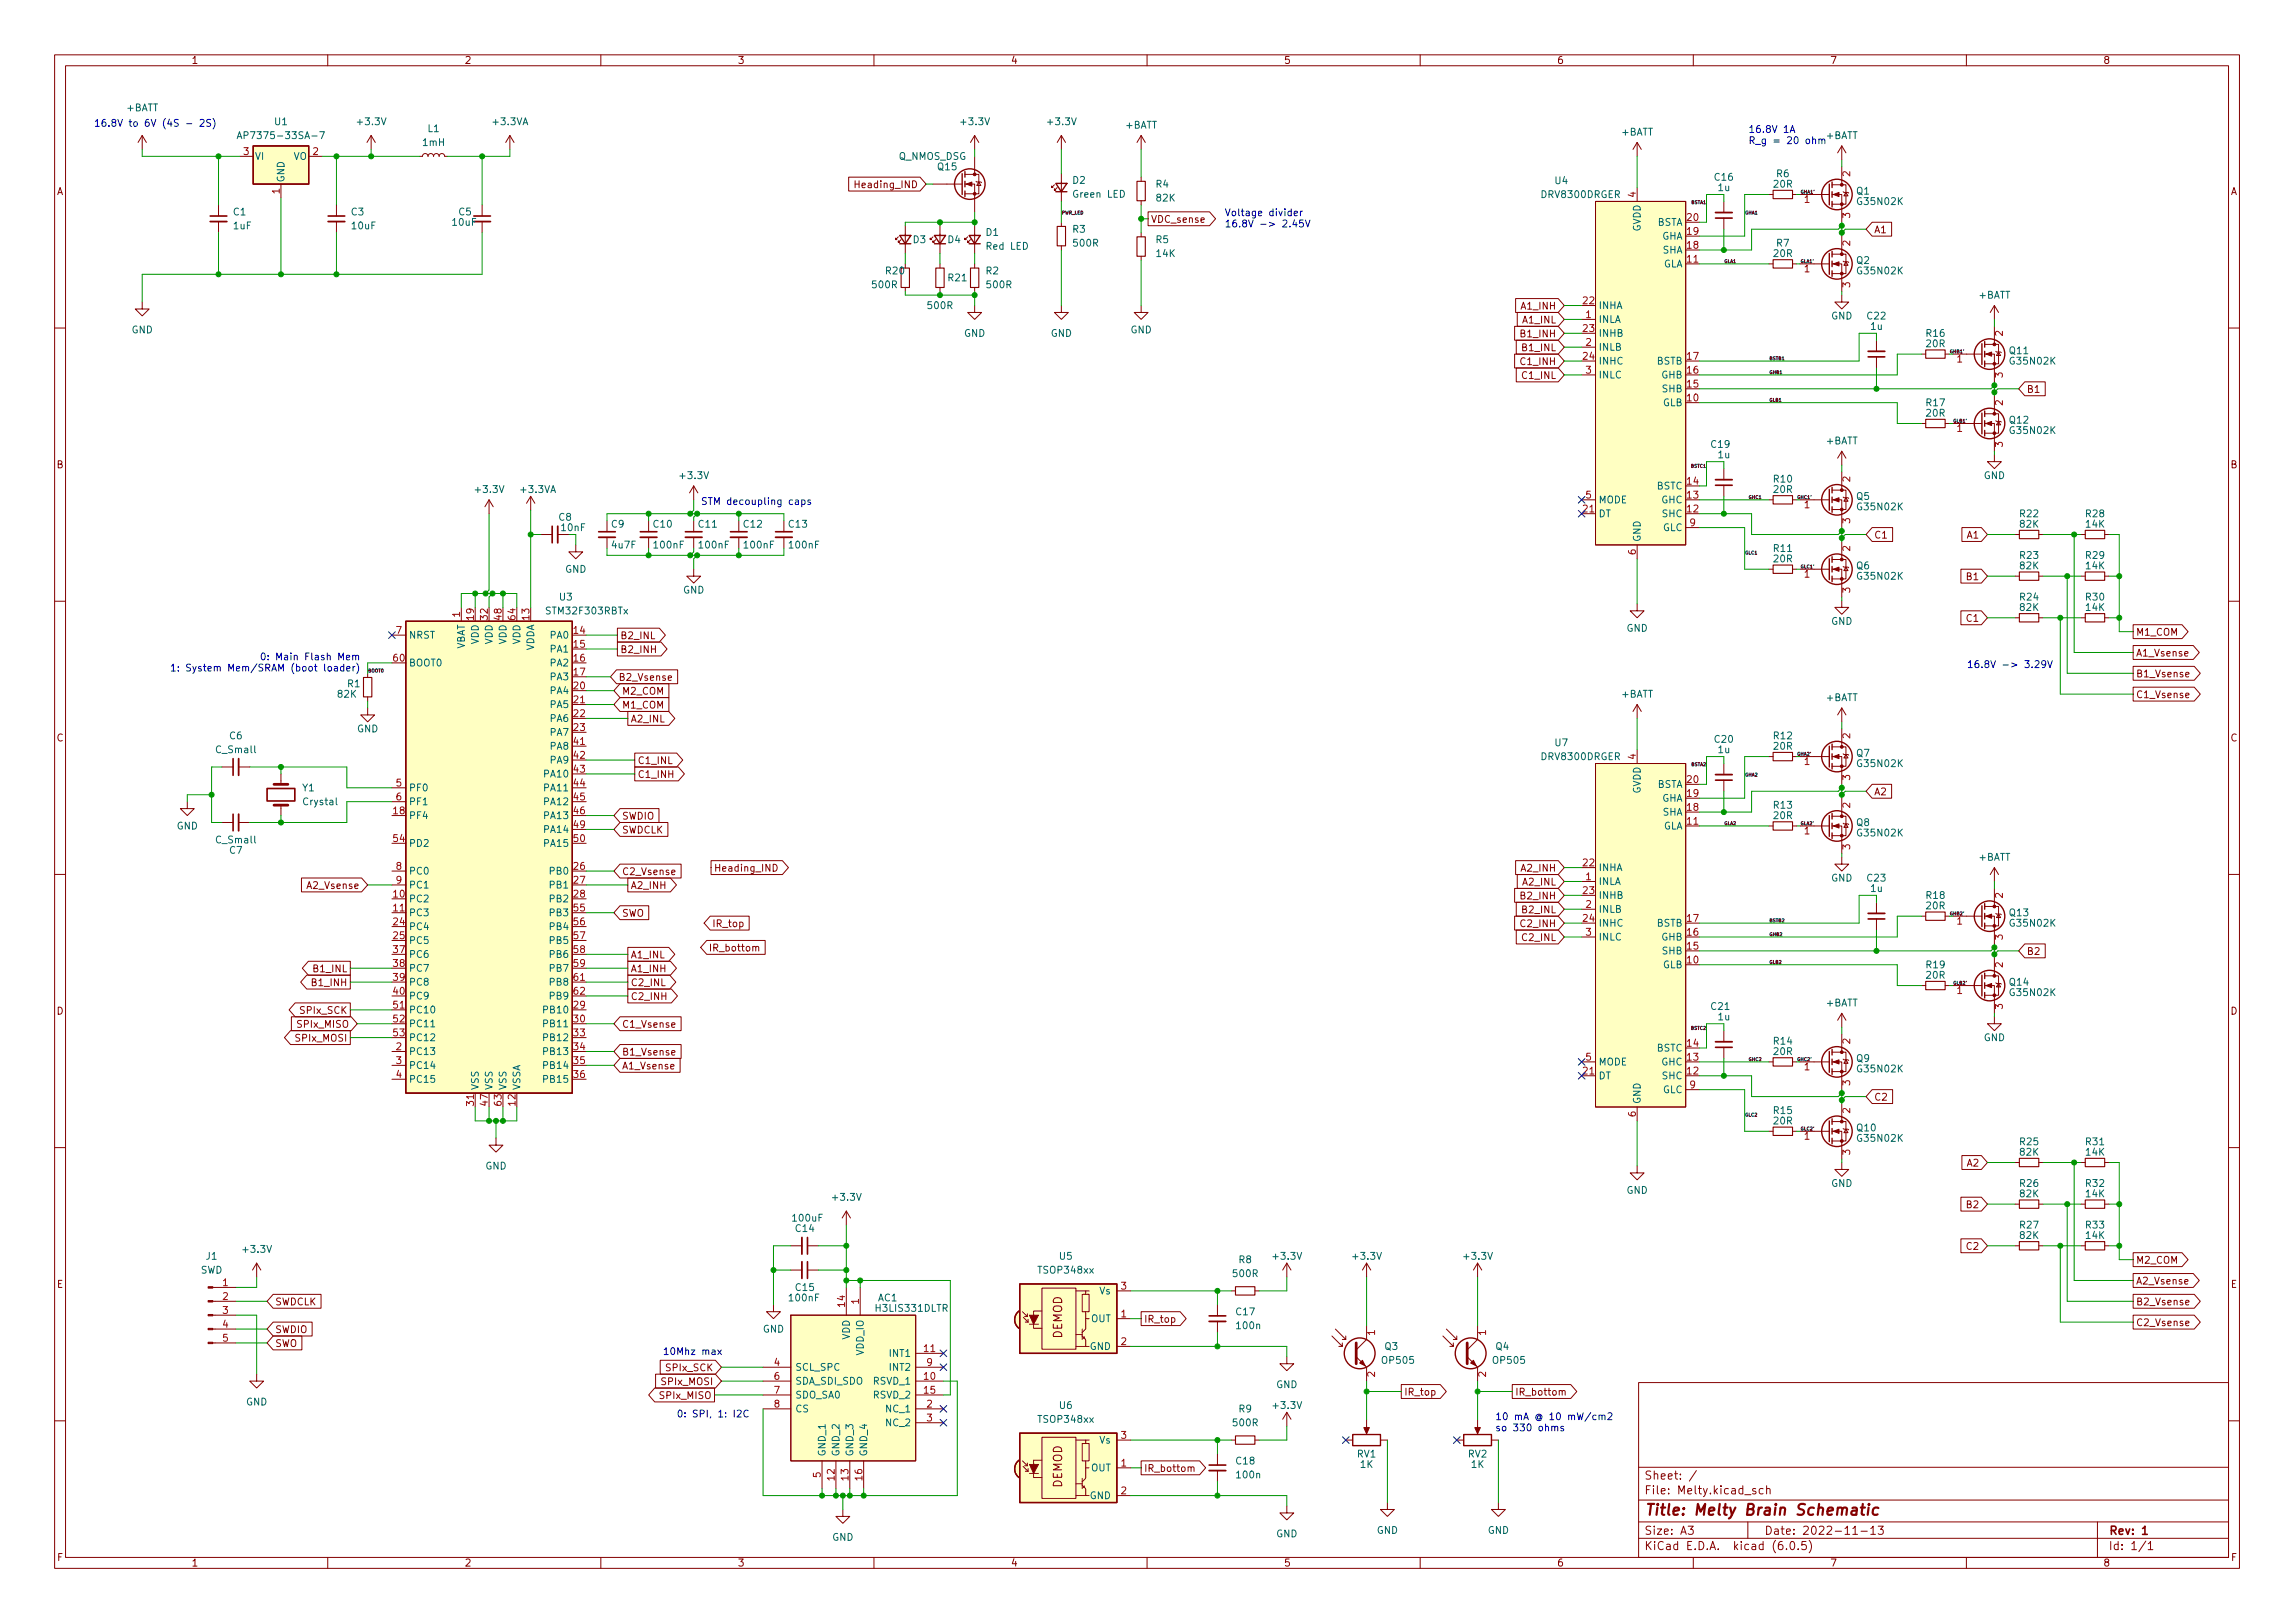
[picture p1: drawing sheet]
<svg xmlns="http://www.w3.org/2000/svg" width="420mm" height="297mm" viewBox="0 0 420 297" stroke-linecap="round" stroke-linejoin="round" font-family="sans-serif">
<defs><g id="words">
<text font-size="2.8" fill="#840000" x="301" y="277.3">Title: Melty Brain Schematic</text>
<g font-size="2.1" fill="#840000">
<text x="194.4" y="245" transform="rotate(-90 194.4 245)">DEMOD</text>
<text x="194.4" y="272.3" transform="rotate(-90 194.4 272.3)">DEMOD</text>
<text x="301" y="273.5">File: Melty.kicad_sch</text>
<text x="301" y="270.8">Sheet: /</text>
<text x="301" y="280.9">Size: A3</text>
<text x="323" y="280.9">Date: 2022-11-13</text>
<text x="386" y="280.9">Rev: 1</text>
<text x="301" y="283.7">KiCad E.D.A. kicad (6.0.5)</text>
<text x="386" y="283.7">Id: 1/1</text>
</g>
<g font-size="1.8" fill="#840000">
<text x="35" y="11.7">1</text>
<text x="85" y="11.7">2</text>
<text x="135" y="11.7">3</text>
<text x="185" y="11.7">4</text>
<text x="235" y="11.7">5</text>
<text x="285" y="11.7">6</text>
<text x="335" y="11.7">7</text>
<text x="385" y="11.7">8</text>
<text x="10.3" y="35.7">A</text>
<text x="157.1" y="34.4">Heading_IND</text>
<text x="408.3" y="35.7">A</text>
<text x="210.7" y="40.8">VDC_sense</text>
<text x="343.1" y="42.7">A1</text>
<text x="278.7" y="56.6">A1_INH</text>
<text x="278.9" y="59.2">A1_INL</text>
<text x="278.7" y="61.7">B1_INH</text>
<text x="278.9" y="64.3">B1_INL</text>
<text x="278.7" y="66.8">C1_INH</text>
<text x="278.9" y="69.3">C1_INL</text>
<text x="371" y="71.9">B1</text>
<text x="10.3" y="85.7">B</text>
<text x="408.3" y="85.7">B</text>
<text x="343.1" y="98.6">C1</text>
<text x="360.2" y="98.6">A1</text>
<text x="360.2" y="106.2">B1</text>
<text x="360.2" y="113.8">C1</text>
<text x="113.5" y="117">B2_INL</text>
<text x="113.5" y="119.5">B2_INH</text>
<text x="391" y="116.3">M1_COM</text>
<text x="113.2" y="124.6">B2_Vsense</text>
<text x="391" y="124">B1_Vsense</text>
<text x="391" y="120.1">A1_Vsense</text>
<text x="113.8" y="127.1">M2_COM</text>
<text x="113.8" y="129.7">M1_COM</text>
<text x="391" y="127.8">C1_Vsense</text>
<text x="10.3" y="135.7">C</text>
<text x="115.4" y="132.2">A2_INL</text>
<text x="408.3" y="135.7">C</text>
<text x="116.7" y="139.8">C1_INL</text>
<text x="116.7" y="142.4">C1_INH</text>
<text x="113.8" y="150">SWDIO</text>
<text x="343.1" y="145.5">A2</text>
<text x="113.8" y="152.5">SWDCLK</text>
<text x="113.8" y="160.1">C2_Vsense</text>
<text x="130.7" y="159.5">Heading_IND</text>
<text x="278.7" y="159.5">A2_INH</text>
<text x="56.4" y="162.7">A2_Vsense</text>
<text x="113.8" y="167.8">SWO</text>
<text x="115.4" y="162.7">A2_INH</text>
<text x="278.7" y="164.6">B2_INH</text>
<text x="278.9" y="167.1">B2_INL</text>
<text x="278.9" y="162.1">A2_INL</text>
<text x="130.3" y="169.7">IR_top</text>
<text x="278.7" y="169.7">C2_INH</text>
<text x="278.9" y="172.2">C2_INL</text>
<text x="57.6" y="177.9">B1_INL</text>
<text x="115.4" y="175.4">A1_INL</text>
<text x="115.4" y="177.9">A1_INH</text>
<text x="129.7" y="174.1">IR_bottom</text>
<text x="371" y="174.8">B2</text>
<text x="10.3" y="185.7">D</text>
<text x="55.1" y="185.5">SPIx_SCK</text>
<text x="57.4" y="180.5">B1_INH</text>
<text x="115.4" y="180.5">C2_INL</text>
<text x="115.4" y="183">C2_INH</text>
<text x="408.3" y="185.7">D</text>
<text x="54.3" y="190.6">SPIx_MOSI</text>
<text x="54.6" y="188.1">SPIx_MISO</text>
<text x="113.8" y="188.1">C1_Vsense</text>
<text x="113.8" y="193.2">B1_Vsense</text>
<text x="113.8" y="195.7">A1_Vsense</text>
<text x="343.1" y="201.4">C2</text>
<text x="360.2" y="213.5">A2</text>
<text x="360.2" y="221.1">B2</text>
<text x="360.2" y="228.7">C2</text>
<text x="391" y="231.3">M2_COM</text>
<text x="10.4" y="235.7">E</text>
<text x="50.3" y="238.9">SWDCLK</text>
<text x="391" y="235.1">A2_Vsense</text>
<text x="391" y="238.9">B2_Vsense</text>
<text x="408.4" y="235.7">E</text>
<text x="50.3" y="244">SWDIO</text>
<text x="209.4" y="242.1">IR_top</text>
<text x="391" y="242.7">C2_Vsense</text>
<text x="50.3" y="246.5">SWO</text>
<text x="122.1" y="251">SPIx_SCK</text>
<text x="121" y="256">SPIx_MISO</text>
<text x="121.3" y="253.5">SPIx_MOSI</text>
<text x="257" y="255.4">IR_top</text>
<text x="277.3" y="255.4">IR_bottom</text>
<text x="209.4" y="269.4">IR_bottom</text>
<text x="10.4" y="285.7">F</text>
<text x="35" y="286.7">1</text>
<text x="85" y="286.7">2</text>
<text x="135" y="286.7">3</text>
<text x="185" y="286.7">4</text>
<text x="235" y="286.7">5</text>
<text x="285" y="286.7">6</text>
<text x="335" y="286.7">7</text>
<text x="385" y="286.7">8</text>
<text x="408.4" y="285.7">F</text>
</g>
<g font-size="1.8" fill="#0000c2">
<text x="17.1" y="23.2">16.8V to 6V (4S - 2S)</text>
<text x="320" y="24.3">16.8V 1A</text>
<text x="320" y="26.4">R_g = 20 ohm</text>
<text x="224.2" y="39.6">Voltage divider</text>
<text x="224.2" y="41.6">16.8V -&gt; 2.45V</text>
<text x="128.3" y="92.4">STM decoupling caps</text>
<text x="36.2" y="122.9">1: System Mem/SRAM (boot loader)</text>
<text x="50.3" y="120.8">0: Main Flash Mem</text>
<text x="360" y="122.2">16.8V -&gt; 3.29V</text>
<text x="121.3" y="248">10Mhz max</text>
<text x="123.8" y="259.4">0: SPI, 1: I2C</text>
<text x="273.7" y="259.9">10 mA @ 10 mW/cm2</text>
<text x="273.7" y="261.9">so 330 ohms</text>
</g>
<g font-size="1.8" fill="#006464">
<text x="23.2" y="20.4">+BATT</text>
<text x="50.3" y="22.9">U1</text>
<text x="65.6" y="22.9">+3.3V</text>
<text x="90.4" y="22.9">+3.3VA</text>
<text x="176.1" y="22.9">+3.3V</text>
<text x="192" y="22.9">+3.3V</text>
<text x="206" y="23.5">+BATT</text>
<text x="44.9" y="25.4">AP7375-33SA-7</text>
<text x="46.6" y="29.2">VI</text>
<text x="53.7" y="29.2">VO</text>
<text x="77.5" y="26.7">1mH</text>
<text x="78.3" y="24.2">L1</text>
<text x="164.5" y="29.2">Q_NMOS_DSG</text>
<text x="296.8" y="24.8">+BATT</text>
<text x="334.3" y="25.4">+BATT</text>
<text x="52.1" y="33.4" transform="rotate(-90 52.1 33.4)">GND</text>
<text x="171.7" y="31.2">Q15</text>
<text x="196.4" y="33.6">D2</text>
<text x="211.6" y="34.3">R4</text>
<text x="284.7" y="33.7">U4</text>
<text x="314" y="33.1">C16</text>
<text x="314.6" y="35">1u</text>
<text x="324.8" y="34.3">20R</text>
<text x="325.3" y="32.4">R6</text>
<text x="339.9" y="35.6">Q1</text>
<text x="42.7" y="39.4">C1</text>
<text x="42.8" y="42">1uF</text>
<text x="64.3" y="39.4">C3</text>
<text x="64.5" y="42">10uF</text>
<text x="82.9" y="41.3">10uF</text>
<text x="84" y="39.4">C5</text>
<text x="196.6" y="36.2">Green LED</text>
<text x="211.8" y="36.9">82K</text>
<text x="282.3" y="36.2">DRV8300DRGER</text>
<text x="303.3" y="41.3">BSTA</text>
<text x="340.2" y="37.5">G35N02K</text>
<text x="167.2" y="44.5">D3</text>
<text x="173.5" y="44.5">D4</text>
<text x="180.5" y="43.2">D1</text>
<text x="180.7" y="45.7">Red LED</text>
<text x="196.4" y="42.6">R3</text>
<text x="196.6" y="45.1">500R</text>
<text x="211.6" y="44.5">R5</text>
<text x="211.8" y="47">14K</text>
<text x="300.4" y="42.5" transform="rotate(-90 300.4 42.5)">GVDD</text>
<text x="304.2" y="43.9">GHA</text>
<text x="304.4" y="46.4">SHA</text>
<text x="324.8" y="47">20R</text>
<text x="325.3" y="45.1">R7</text>
<text x="159.8" y="52.7">500R</text>
<text x="162.2" y="50.2">R20</text>
<text x="173.7" y="51.5">R21</text>
<text x="180.5" y="50.2">R2</text>
<text x="180.8" y="52.7">500R</text>
<text x="304.4" y="48.9">GLA</text>
<text x="339.9" y="48.3">Q2</text>
<text x="340.2" y="50.2">G35N02K</text>
<text x="170" y="56.6">500R</text>
<text x="292.6" y="59.1">INLA</text>
<text x="292.6" y="56.6">INHA</text>
<text x="335.2" y="58.5">GND</text>
<text x="341.9" y="58.5">C22</text>
<text x="362.2" y="54.6">+BATT</text>
<text x="24.1" y="61">GND</text>
<text x="176.5" y="61.6">GND</text>
<text x="192.3" y="61.6">GND</text>
<text x="206.9" y="61">GND</text>
<text x="292.6" y="64.2">INLB</text>
<text x="292.6" y="61.6">INHB</text>
<text x="342.5" y="60.4">1u</text>
<text x="352.7" y="61.6">R16</text>
<text x="352.7" y="63.5">20R</text>
<text x="367.9" y="64.8">Q11</text>
<text x="292.6" y="66.7">INHC</text>
<text x="292.6" y="69.3">INLC</text>
<text x="303.3" y="66.7">BSTB</text>
<text x="304.2" y="69.3">GHB</text>
<text x="304.4" y="71.8">SHB</text>
<text x="368.2" y="66.7">G35N02K</text>
<text x="304.4" y="74.3">GLB</text>
<text x="352.7" y="74.3">R17</text>
<text x="352.7" y="76.2">20R</text>
<text x="367.9" y="77.5">Q12</text>
<text x="313.3" y="82">C19</text>
<text x="314.6" y="83.9">1u</text>
<text x="334.3" y="81.3">+BATT</text>
<text x="368.2" y="79.4">G35N02K</text>
<text x="124.7" y="87.7">+3.3V</text>
<text x="303.3" y="89.6">BSTC</text>
<text x="324.8" y="88.3">R10</text>
<text x="363.2" y="87.7">GND</text>
<text x="87.2" y="90.2">+3.3V</text>
<text x="95.5" y="90.2">+3.3VA</text>
<text x="102.3" y="95.3">C8</text>
<text x="292.6" y="94.7">DT</text>
<text x="292.6" y="92.1">MODE</text>
<text x="304.2" y="92.1">GHC</text>
<text x="304.4" y="94.7">SHC</text>
<text x="324.8" y="90.2">20R</text>
<text x="339.9" y="91.5">Q5</text>
<text x="340.2" y="93.4">G35N02K</text>
<text x="369.9" y="94.7">R22</text>
<text x="381.9" y="94.7">R28</text>
<text x="111.9" y="96.6">C9</text>
<text x="112.1" y="100.4">4u7F</text>
<text x="119.7" y="96.6">C10</text>
<text x="119.8" y="100.4">100nF</text>
<text x="127.9" y="96.6">C11</text>
<text x="128.1" y="100.4">100nF</text>
<text x="136.2" y="96.6">C12</text>
<text x="136.3" y="100.4">100nF</text>
<text x="144.4" y="96.6">C13</text>
<text x="144.6" y="100.4">100nF</text>
<text x="300.4" y="99.2" transform="rotate(-90 300.4 99.2)">GND</text>
<text x="304.4" y="97.2">GLC</text>
<text x="324.8" y="101">R11</text>
<text x="369.9" y="96.6">82K</text>
<text x="381.9" y="96.6">14K</text>
<text x="103.4" y="104.8">GND</text>
<text x="324.8" y="102.9">20R</text>
<text x="339.9" y="104.2">Q6</text>
<text x="340.2" y="106.1">G35N02K</text>
<text x="369.9" y="102.3">R23</text>
<text x="369.9" y="104.2">82K</text>
<text x="381.9" y="102.3">R29</text>
<text x="381.9" y="104.2">14K</text>
<text x="100.2" y="112.4">STM32F303RBTx</text>
<text x="102.5" y="109.9">U3</text>
<text x="125" y="108.6">GND</text>
<text x="369.9" y="109.9">R24</text>
<text x="369.9" y="111.8">82K</text>
<text x="381.9" y="109.9">R30</text>
<text x="381.9" y="111.8">14K</text>
<text x="74.8" y="116.9">NRST</text>
<text x="85.1" y="119" transform="rotate(-90 85.1 119)">VBAT</text>
<text x="87.6" y="117.9" transform="rotate(-90 87.6 117.9)">VDD</text>
<text x="90.2" y="117.9" transform="rotate(-90 90.2 117.9)">VDD</text>
<text x="92.7" y="117.9" transform="rotate(-90 92.7 117.9)">VDD</text>
<text x="95.2" y="117.9" transform="rotate(-90 95.2 117.9)">VDD</text>
<text x="97.8" y="119.2" transform="rotate(-90 97.8 119.2)">VDDA</text>
<text x="100.8" y="116.9">PA0</text>
<text x="100.8" y="119.4">PA1</text>
<text x="297.8" y="115.6">GND</text>
<text x="335.2" y="114.3">GND</text>
<text x="63.6" y="125.8">R1</text>
<text x="74.8" y="122">BOOT0</text>
<text x="100.8" y="122">PA2</text>
<text x="100.8" y="124.5">PA3</text>
<text x="61.9" y="127.7">82K</text>
<text x="100.8" y="127">PA4</text>
<text x="100.8" y="129.6">PA5</text>
<text x="296.8" y="127.7">+BATT</text>
<text x="334.3" y="128.3">+BATT</text>
<text x="39.7" y="137.8">C_Small</text>
<text x="42" y="135.3">C6</text>
<text x="65.3" y="134">GND</text>
<text x="100.8" y="132.1">PA6</text>
<text x="100.8" y="134.7">PA7</text>
<text x="100.8" y="137.2">PA8</text>
<text x="284.7" y="136.6">U7</text>
<text x="314" y="135.9">C20</text>
<text x="314.6" y="137.8">1u</text>
<text x="324.8" y="135.3">R12</text>
<text x="324.8" y="137.2">20R</text>
<text x="99.8" y="142.3">PA10</text>
<text x="100.8" y="139.7">PA9</text>
<text x="282.3" y="139.1">DRV8300DRGER</text>
<text x="339.9" y="138.5">Q7</text>
<text x="340.2" y="140.4">G35N02K</text>
<text x="55.4" y="144.8">Y1</text>
<text x="55.6" y="147.4">Crystal</text>
<text x="74.8" y="149.9">PF4</text>
<text x="74.8" y="144.8">PF0</text>
<text x="74.8" y="147.4">PF1</text>
<text x="99.8" y="144.8">PA11</text>
<text x="99.8" y="147.4">PA12</text>
<text x="99.8" y="149.9">PA13</text>
<text x="300.4" y="145.4" transform="rotate(-90 300.4 145.4)">GVDD</text>
<text x="303.3" y="144.2">BSTA</text>
<text x="304.2" y="146.7">GHA</text>
<text x="304.4" y="149.3">SHA</text>
<text x="324.8" y="148">R13</text>
<text x="324.8" y="149.9">20R</text>
<text x="32.3" y="151.8">GND</text>
<text x="39.7" y="154.3">C_Small</text>
<text x="74.8" y="155">PD2</text>
<text x="99.8" y="152.4">PA14</text>
<text x="99.8" y="155">PA15</text>
<text x="304.4" y="151.8">GLA</text>
<text x="339.9" y="151.2">Q8</text>
<text x="340.2" y="153.1">G35N02K</text>
<text x="42" y="156.2">C7</text>
<text x="74.8" y="160.1">PC0</text>
<text x="100.8" y="160.1">PB0</text>
<text x="292.6" y="162">INLA</text>
<text x="292.6" y="159.4">INHA</text>
<text x="335.2" y="161.3">GND</text>
<text x="341.9" y="161.3">C23</text>
<text x="362.2" y="157.5">+BATT</text>
<text x="74.8" y="165.1">PC2</text>
<text x="74.8" y="167.7">PC3</text>
<text x="74.8" y="162.6">PC1</text>
<text x="100.8" y="162.6">PB1</text>
<text x="100.8" y="165.1">PB2</text>
<text x="100.8" y="167.7">PB3</text>
<text x="292.6" y="167">INLB</text>
<text x="292.6" y="164.5">INHB</text>
<text x="342.5" y="163.2">1u</text>
<text x="352.7" y="164.5">R18</text>
<text x="352.7" y="166.4">20R</text>
<text x="367.9" y="167.7">Q13</text>
<text x="74.8" y="170.2">PC4</text>
<text x="74.8" y="172.8">PC5</text>
<text x="100.8" y="170.2">PB4</text>
<text x="100.8" y="172.8">PB5</text>
<text x="292.6" y="169.6">INHC</text>
<text x="292.6" y="172.1">INLC</text>
<text x="303.3" y="169.6">BSTB</text>
<text x="304.2" y="172.1">GHB</text>
<text x="368.2" y="169.6">G35N02K</text>
<text x="74.8" y="175.3">PC6</text>
<text x="74.8" y="177.8">PC7</text>
<text x="100.8" y="175.3">PB6</text>
<text x="100.8" y="177.8">PB7</text>
<text x="304.4" y="177.2">GLB</text>
<text x="304.4" y="174.7">SHB</text>
<text x="352.7" y="177.2">R19</text>
<text x="352.7" y="179.1">20R</text>
<text x="74.8" y="180.4">PC8</text>
<text x="74.8" y="182.9">PC9</text>
<text x="74.8" y="185.5">PC10</text>
<text x="99.8" y="185.5">PB10</text>
<text x="100.8" y="180.4">PB8</text>
<text x="100.8" y="182.9">PB9</text>
<text x="313.3" y="184.8">C21</text>
<text x="334.3" y="184.2">+BATT</text>
<text x="367.9" y="180.4">Q14</text>
<text x="368.2" y="182.3">G35N02K</text>
<text x="74.8" y="188">PC11</text>
<text x="74.8" y="190.5">PC12</text>
<text x="99.8" y="188">PB11</text>
<text x="99.8" y="190.5">PB12</text>
<text x="314.6" y="186.7">1u</text>
<text x="324.8" y="191.2">R14</text>
<text x="363.2" y="190.5">GND</text>
<text x="74.8" y="193.1">PC13</text>
<text x="74.8" y="195.6">PC14</text>
<text x="99.8" y="193.1">PB13</text>
<text x="99.8" y="195.6">PB14</text>
<text x="292.6" y="197.5">DT</text>
<text x="292.6" y="195">MODE</text>
<text x="303.3" y="192.4">BSTC</text>
<text x="304.2" y="195">GHC</text>
<text x="304.4" y="197.5">SHC</text>
<text x="324.8" y="193.1">20R</text>
<text x="339.9" y="194.3">Q9</text>
<text x="340.2" y="196.3">G35N02K</text>
<text x="74.8" y="198.2">PC15</text>
<text x="87.6" y="199.6" transform="rotate(-90 87.6 199.6)">VSS</text>
<text x="90.2" y="199.6" transform="rotate(-90 90.2 199.6)">VSS</text>
<text x="92.7" y="199.6" transform="rotate(-90 92.7 199.6)">VSS</text>
<text x="95.2" y="199.6" transform="rotate(-90 95.2 199.6)">VSSA</text>
<text x="99.8" y="198.2">PB15</text>
<text x="300.4" y="202.1" transform="rotate(-90 300.4 202.1)">GND</text>
<text x="304.4" y="200.1">GLC</text>
<text x="324.8" y="203.9">R15</text>
<text x="324.8" y="205.8">20R</text>
<text x="340" y="207">Q10</text>
<text x="340.2" y="209">G35N02K</text>
<text x="369.9" y="209.6">R25</text>
<text x="381.9" y="209.6">R31</text>
<text x="88.8" y="214">GND</text>
<text x="369.9" y="211.5">82K</text>
<text x="381.9" y="211.5">14K</text>
<text x="152.6" y="219.7">+3.3V</text>
<text x="297.8" y="218.5">GND</text>
<text x="335.2" y="217.2">GND</text>
<text x="369.9" y="217.2">R26</text>
<text x="369.9" y="219.1">82K</text>
<text x="381.9" y="217.2">R32</text>
<text x="381.9" y="219.1">14K</text>
<text x="145.2" y="223.6">100uF</text>
<text x="145.7" y="225.5">C14</text>
<text x="369.9" y="224.8">R27</text>
<text x="369.9" y="226.7">82K</text>
<text x="381.9" y="224.8">R33</text>
<text x="381.9" y="226.7">14K</text>
<text x="36.7" y="233.1">SWD</text>
<text x="37.8" y="230.5">J1</text>
<text x="44.7" y="229.3">+3.3V</text>
<text x="190.2" y="233.1">TSOP348xx</text>
<text x="194" y="230.5">U5</text>
<text x="225.9" y="233.7">500R</text>
<text x="226.8" y="231.2">R8</text>
<text x="233.2" y="230.5">+3.3V</text>
<text x="247.9" y="230.5">+3.3V</text>
<text x="268.2" y="230.5">+3.3V</text>
<text x="144.6" y="238.2">100nF</text>
<text x="145.7" y="236.3">C15</text>
<text x="160.7" y="238.2">AC1</text>
<text x="201.3" y="236.9">Vs</text>
<text x="139.6" y="243.9">GND</text>
<text x="155.6" y="245.2" transform="rotate(-90 155.6 245.2)">VDD</text>
<text x="160.5" y="240.1">H3LIS331DLTR</text>
<text x="199.7" y="242">OUT</text>
<text x="226.4" y="240.7">C17</text>
<text x="226.5" y="243.2">100n</text>
<text x="145.5" y="250.9">SCL_SPC</text>
<text x="158.1" y="248" transform="rotate(-90 158.1 248)">VDD_IO</text>
<text x="163" y="248.3">INT1</text>
<text x="163" y="250.9">INT2</text>
<text x="199.5" y="247.1">GND</text>
<text x="253.2" y="249.6">OP505</text>
<text x="253.5" y="247.1">Q3</text>
<text x="273.5" y="249.6">OP505</text>
<text x="273.9" y="247.1">Q4</text>
<text x="45" y="257.2">GND</text>
<text x="145.5" y="253.4">SDA_SDI_SDO</text>
<text x="145.5" y="255.9">SDO_SA0</text>
<text x="160" y="253.4">RSVD_1</text>
<text x="160" y="255.9">RSVD_2</text>
<text x="194" y="257.8">U6</text>
<text x="233.2" y="257.8">+3.3V</text>
<text x="233.6" y="254">GND</text>
<text x="145.5" y="258.5">CS</text>
<text x="162.4" y="258.5">NC_1</text>
<text x="162.4" y="261">NC_2</text>
<text x="190.2" y="260.4">TSOP348xx</text>
<text x="225.9" y="261">500R</text>
<text x="226.8" y="258.5">R9</text>
<text x="151.1" y="266.6" transform="rotate(-90 151.1 266.6)">GND_1</text>
<text x="153.7" y="266.6" transform="rotate(-90 153.7 266.6)">GND_2</text>
<text x="156.2" y="266.6" transform="rotate(-90 156.2 266.6)">GND_3</text>
<text x="158.7" y="266.6" transform="rotate(-90 158.7 266.6)">GND_4</text>
<text x="199.7" y="269.3">OUT</text>
<text x="201.3" y="264.2">Vs</text>
<text x="226.4" y="268">C18</text>
<text x="248.5" y="266.7">RV1</text>
<text x="249.1" y="268.6">1K</text>
<text x="268.8" y="266.7">RV2</text>
<text x="269.4" y="268.6">1K</text>
<text x="199.5" y="274.4">GND</text>
<text x="226.5" y="270.6">100n</text>
<text x="152.3" y="282">GND</text>
<text x="233.6" y="281.3">GND</text>
<text x="252" y="280.7">GND</text>
<text x="272.4" y="280.7">GND</text>
</g>
<g font-size="1.8" fill="#a90000">
<text x="44.6" y="28.4">3</text>
<text x="57.3" y="28.4">2</text>
<text x="51.2" y="35.5" transform="rotate(-90 51.2 35.5)">1</text>
<text x="338.7" y="32.3" transform="rotate(-90 338.7 32.3)">2</text>
<text x="299.5" y="36.1" transform="rotate(-90 299.5 36.1)">4</text>
<text x="308.9" y="40.4">20</text>
<text x="330.3" y="37.1">1</text>
<text x="338.7" y="39.9" transform="rotate(-90 338.7 39.9)">3</text>
<text x="308.9" y="45.5">18</text>
<text x="308.9" y="43">19</text>
<text x="338.7" y="45" transform="rotate(-90 338.7 45)">2</text>
<text x="308.9" y="48">11</text>
<text x="330.3" y="49.8">1</text>
<text x="338.7" y="52.6" transform="rotate(-90 338.7 52.6)">3</text>
<text x="289.8" y="55.7">22</text>
<text x="290.3" y="58.2">1</text>
<text x="289.8" y="60.7">23</text>
<text x="289.8" y="65.8">24</text>
<text x="290.3" y="63.3">2</text>
<text x="308.9" y="65.8">17</text>
<text x="366.6" y="61.5" transform="rotate(-90 366.6 61.5)">2</text>
<text x="290.3" y="68.4">3</text>
<text x="308.9" y="70.9">15</text>
<text x="308.9" y="68.4">16</text>
<text x="366.6" y="69.1" transform="rotate(-90 366.6 69.1)">3</text>
<text x="308.9" y="73.4">10</text>
<text x="366.6" y="74.2" transform="rotate(-90 366.6 74.2)">2</text>
<text x="358.3" y="79">1</text>
<text x="366.6" y="81.8" transform="rotate(-90 366.6 81.8)">3</text>
<text x="308.9" y="88.7">14</text>
<text x="338.7" y="88.2" transform="rotate(-90 338.7 88.2)">2</text>
<text x="289.8" y="93.8">21</text>
<text x="290.3" y="91.2">5</text>
<text x="308.9" y="93.8">12</text>
<text x="308.9" y="91.2">13</text>
<text x="338.7" y="95.8" transform="rotate(-90 338.7 95.8)">3</text>
<text x="299.5" y="101.5" transform="rotate(-90 299.5 101.5)">6</text>
<text x="309.4" y="96.3">9</text>
<text x="338.7" y="100.9" transform="rotate(-90 338.7 100.9)">2</text>
<text x="330.3" y="105.7">1</text>
<text x="84.2" y="112.9" transform="rotate(-90 84.2 112.9)">1</text>
<text x="86.7" y="113.4" transform="rotate(-90 86.7 113.4)">19</text>
<text x="89.3" y="113.4" transform="rotate(-90 89.3 113.4)">32</text>
<text x="91.8" y="113.4" transform="rotate(-90 91.8 113.4)">48</text>
<text x="94.4" y="113.4" transform="rotate(-90 94.4 113.4)">64</text>
<text x="96.9" y="113.4" transform="rotate(-90 96.9 113.4)">13</text>
<text x="338.7" y="108.5" transform="rotate(-90 338.7 108.5)">3</text>
<text x="72.5" y="116">7</text>
<text x="105.1" y="116">14</text>
<text x="105.1" y="118.5">15</text>
<text x="72" y="121.1">60</text>
<text x="105.1" y="121.1">16</text>
<text x="105.1" y="123.6">17</text>
<text x="105.1" y="126.1">20</text>
<text x="105.1" y="128.7">21</text>
<text x="105.1" y="131.2">22</text>
<text x="105.1" y="133.8">23</text>
<text x="105.1" y="136.3">41</text>
<text x="338.7" y="135.1" transform="rotate(-90 338.7 135.1)">2</text>
<text x="72.5" y="143.9">5</text>
<text x="105.1" y="138.8">42</text>
<text x="105.1" y="141.4">43</text>
<text x="105.1" y="143.9">44</text>
<text x="299.5" y="139" transform="rotate(-90 299.5 139)">4</text>
<text x="308.9" y="143.3">20</text>
<text x="330.3" y="140">1</text>
<text x="338.7" y="142.8" transform="rotate(-90 338.7 142.8)">3</text>
<text x="72" y="149">18</text>
<text x="72.5" y="146.5">6</text>
<text x="105.1" y="146.5">45</text>
<text x="105.1" y="149">46</text>
<text x="308.9" y="148.4">18</text>
<text x="308.9" y="145.8">19</text>
<text x="338.7" y="147.8" transform="rotate(-90 338.7 147.8)">2</text>
<text x="72" y="154.1">54</text>
<text x="105.1" y="151.5">49</text>
<text x="105.1" y="154.1">50</text>
<text x="308.9" y="150.9">11</text>
<text x="330.3" y="152.7">1</text>
<text x="338.7" y="155.5" transform="rotate(-90 338.7 155.5)">3</text>
<text x="72.5" y="159.2">8</text>
<text x="72.5" y="161.7">9</text>
<text x="105.1" y="159.2">26</text>
<text x="105.1" y="161.7">27</text>
<text x="289.8" y="158.5">22</text>
<text x="290.3" y="161.1">1</text>
<text x="72" y="164.2">10</text>
<text x="72" y="166.8">11</text>
<text x="105.1" y="164.2">28</text>
<text x="105.1" y="166.8">55</text>
<text x="289.8" y="163.6">23</text>
<text x="290.3" y="166.2">2</text>
<text x="366.6" y="164.4" transform="rotate(-90 366.6 164.4)">2</text>
<text x="72" y="169.3">24</text>
<text x="72" y="171.9">25</text>
<text x="105.1" y="169.3">56</text>
<text x="105.1" y="171.9">57</text>
<text x="289.8" y="168.7">24</text>
<text x="290.3" y="171.2">3</text>
<text x="308.9" y="173.8">15</text>
<text x="308.9" y="171.2">16</text>
<text x="308.9" y="168.7">17</text>
<text x="358.3" y="169.2">1</text>
<text x="366.6" y="172" transform="rotate(-90 366.6 172)">3</text>
<text x="72" y="174.4">37</text>
<text x="72" y="176.9">38</text>
<text x="72" y="179.5">39</text>
<text x="105.1" y="174.4">58</text>
<text x="105.1" y="176.9">59</text>
<text x="105.1" y="179.5">61</text>
<text x="308.9" y="176.3">10</text>
<text x="366.6" y="177.1" transform="rotate(-90 366.6 177.1)">2</text>
<text x="72" y="182">40</text>
<text x="72" y="184.6">51</text>
<text x="105.1" y="184.6">29</text>
<text x="105.1" y="182">62</text>
<text x="358.3" y="181.9">1</text>
<text x="366.6" y="184.7" transform="rotate(-90 366.6 184.7)">3</text>
<text x="72" y="187.1">52</text>
<text x="72" y="189.6">53</text>
<text x="105.1" y="187.1">30</text>
<text x="105.1" y="189.6">33</text>
<text x="308.9" y="191.6">14</text>
<text x="338.7" y="191" transform="rotate(-90 338.7 191)">2</text>
<text x="72.5" y="192.2">2</text>
<text x="72.5" y="194.7">3</text>
<text x="72.5" y="197.3">4</text>
<text x="105.1" y="192.2">34</text>
<text x="105.1" y="194.7">35</text>
<text x="105.1" y="197.3">36</text>
<text x="289.8" y="196.6">21</text>
<text x="290.3" y="194.1">5</text>
<text x="308.9" y="196.6">12</text>
<text x="308.9" y="194.1">13</text>
<text x="330.3" y="195.9">1</text>
<text x="86.7" y="202.3" transform="rotate(-90 86.7 202.3)">31</text>
<text x="89.3" y="202.3" transform="rotate(-90 89.3 202.3)">47</text>
<text x="91.8" y="202.3" transform="rotate(-90 91.8 202.3)">63</text>
<text x="94.4" y="202.3" transform="rotate(-90 94.4 202.3)">12</text>
<text x="309.4" y="199.2">9</text>
<text x="338.7" y="203.7" transform="rotate(-90 338.7 203.7)">2</text>
<text x="338.7" y="198.6" transform="rotate(-90 338.7 198.6)">3</text>
<text x="299.5" y="204.4" transform="rotate(-90 299.5 204.4)">6</text>
<text x="330.3" y="208.6">1</text>
<text x="338.7" y="211.3" transform="rotate(-90 338.7 211.3)">3</text>
<text x="40.8" y="235.4">1</text>
<text x="40.8" y="237.9">2</text>
<text x="154.7" y="239.1" transform="rotate(-90 154.7 239.1)">14</text>
<text x="157.2" y="238.7" transform="rotate(-90 157.2 238.7)">1</text>
<text x="205.2" y="236">3</text>
<text x="40.8" y="240.4">3</text>
<text x="40.8" y="243">4</text>
<text x="40.8" y="245.5">5</text>
<text x="205.2" y="241.1">1</text>
<text x="251.7" y="244.4" transform="rotate(-90 251.7 244.4)">1</text>
<text x="272" y="244.4" transform="rotate(-90 272 244.4)">1</text>
<text x="141.7" y="250">4</text>
<text x="169.2" y="247.4">11</text>
<text x="169.7" y="250">9</text>
<text x="205.2" y="246.2">2</text>
<text x="251.7" y="252" transform="rotate(-90 251.7 252)">2</text>
<text x="272" y="252" transform="rotate(-90 272 252)">2</text>
<text x="141.7" y="252.5">6</text>
<text x="141.7" y="255.1">7</text>
<text x="141.7" y="257.6">8</text>
<text x="169.2" y="252.5">10</text>
<text x="169.2" y="255.1">15</text>
<text x="169.7" y="257.6">2</text>
<text x="169.7" y="260.1">3</text>
<text x="205.2" y="263.3">3</text>
<text x="205.2" y="268.4">1</text>
<text x="150.2" y="270.4" transform="rotate(-90 150.2 270.4)">5</text>
<text x="152.8" y="270.9" transform="rotate(-90 152.8 270.9)">12</text>
<text x="155.3" y="270.9" transform="rotate(-90 155.3 270.9)">13</text>
<text x="157.9" y="270.9" transform="rotate(-90 157.9 270.9)">16</text>
<text x="205.2" y="273.5">2</text>
</g>
<g font-size="1.8" fill="#0f0f0f">
<text x="358.3" y="66.3">1</text>
<text x="330.3" y="93">1</text>
</g>
<text font-size="1.8" fill="#009600" x="102.8" y="97.2">10nF</text>
<g font-size=".8" fill="#0f0f0f">
<text x="329.6" y="35.4">GHA1'</text>
<text x="194.3" y="39.2">PWR_LED</text>
<text x="309.7" y="37.3">BSTA1</text>
<text x="319.4" y="39.2">GHA1</text>
<text x="315.6" y="48.1">GLA1</text>
<text x="329.6" y="48.1">GLA1'</text>
<text x="323.8" y="65.9">BSTB1</text>
<text x="323.8" y="68.5">GHB1</text>
<text x="323.8" y="73.5">GLB1</text>
<text x="357.5" y="77.3">GLB1'</text>
<text x="309.7" y="85.6">BSTC1</text>
<text x="320" y="91.3">GHC1</text>
<text x="319.4" y="101.5">GLC1</text>
<text x="329.6" y="104">GLC1'</text>
<text x="67.3" y="123.1">BOOT0</text>
<text x="309.7" y="140.2">BSTA2</text>
<text x="319.4" y="142.1">GHA2</text>
<text x="315.6" y="151">GLA2</text>
<text x="329.6" y="151">GLA2'</text>
<text x="323.8" y="168.8">BSTB2</text>
<text x="323.8" y="171.3">GHB2</text>
<text x="323.8" y="176.4">GLB2</text>
<text x="357.5" y="180.2">GLB2'</text>
<text x="309.7" y="188.5">BSTC2</text>
<text x="320" y="194.2">GHC2</text>
<text x="319.4" y="204.3">GLC2</text>
<text x="329.6" y="206.9">GLC2'</text>
</g>
<g font-size=".8" fill="#009600">
<text x="356.9" y="64.6">GHB1'</text>
<text x="328.9" y="91.3">GHC1'</text>
<text x="328.9" y="138.3">GHA2'</text>
<text x="356.9" y="167.5">GHB2'</text>
<text x="328.9" y="194.2">GHC2'</text>
</g>
</g></defs>
<g fill="none" stroke="#840000" stroke-width=".18">
<path d="M10 10h400v277h-400zM12 12h396v273h-396zM60 10v2M110 10v2M160 10v2M210 10v2M260 10v2M310 10v2M360 10v2M26 24.8l-.7 1.3M26 24.8v2.5M26 24.8l.8 1.3"/>
<path d="M40 37.5v2M43.8 28.6h2.6M51.4 33.7v2.5M56.5 28.6h2.6M61.6 37.5v2M67.9 24.8l-.7 1.3M67.9 24.8v2.5M67.9 24.8l.8 1.3M76.8 28.6h.5l.2-.3 .3-.2 .4 .2 .2 .3 .1-.3 .4-.2 .3 .2 .2 .3 .1-.3 .4-.2 .3 .2 .2 .3 .1-.3 .4-.2 .4 .2 .1 .3h.5M88.3 37.5v2M93.3 24.8l-.7 1.3M93.3 24.8v2.5"/>
<path d="M93.3 24.8l.8 1.3M155.4 32.4h13l1.1 1.3-1.1 1.3h-13zM156.5 33.7h.8M156.5 33.1v1.3M170.8 33.7h5.3M176.7 33.7h1.7v5.1M176.7 31.9h2.5v3.6h-2.5M178.4 24.8v2.5M178.4 28.6v3.3M178.4 24.8l-.7 1.3M178.4 24.8l.8 1.3M178.7 33.2l.1 .1h.8l.1 .1"/>
<path d="M179.2 33.3l.4 .6h-.8zM193 33.8l-.5 .5v-.2v.2h.3M193.5 34.3l-.5 .5v-.2v.2h.3M194.3 24.8l-.8 1.3M194.3 24.8v2.5M194.3 31.8v5.1M194.3 24.8l.8 1.3M208.9 24.8l-.7 1.3M208.9 24.8v2.5M208.9 32.4v.8M208.9 36.7v.8M208.9 24.8l.8 1.3"/>
<path d="M210.2 38.8h11.2l1.1 1.2-1.1 1.3h-11.2zM292.1 36.9h16.5v62.8h-16.5zM299.7 26.1v2.5M299.7 34.3v2.6M299.7 26.1l-.7 1.2M299.7 26.1l.8 1.2M315.6 36.9v2M315.6 39.9v2M323.8 35.6h.8M328.2 35.6h.7M329.6 35.6h5.3M335.4 35.6h1.8v5.1"/>
<path d="M335.4 33.8h2.5v3.6h-2.5M337.2 26.7v2.5M337.2 30.5v3.3M337.2 26.7l-.8 1.3M337.2 26.7l.7 1.3M337.4 35.1l.2 .1h.7l.2 .1M337.9 35.2l.4 .7h-.7zM26 55.3v1.3h1.3l-1.3 1.2-1.2-1.2h1.2M40 40.5v2.1M61.6 40.5v2.1M88.3 40.5v2.1M164.5 43.3l-.5 .6v-.3v.3h.2"/>
<path d="M165 43.9l-.5 .5v-.3v.3h.2M165.7 41.3v5.1M165.7 48.3v.8M165.7 52.6v.8M170.8 43.3l-.5 .6v-.3v.3h.3M171.3 43.9l-.5 .5v-.3v.3h.3M172.1 41.3v5.1M172.1 48.3v.8M172.1 52.6v.8M177.2 43.3l-.5 .6v-.3v.3h.2M177.7 43.9l-.5 .5v-.3v.3h.2M178.4 55.9v1.3h1.3l-1.3 1.3-1.2-1.3h1.2"/>
<path d="M178.4 41.3v5.1M178.4 48.3v.8M178.4 52.6v.8M194.3 55.9v1.3h1.3l-1.3 1.3-1.3-1.3h1.3M194.3 40.7v.7M194.3 45v.8M208.9 55.9v1.3h1.3l-1.3 1.3-1.3-1.3h1.3M208.9 42.6v.7M208.9 46.9v.8M277.3 59.7h8l1.1 1.3-1.1 1.3h-8zM277.5 54.6h7.8l1.1 1.3-1.1 1.3h-7.8zM277.8 57.2h7.5l1.1 1.3-1.1 1.2h-7.5z"/>
<path d="M289.6 58.5h2.5M308.6 48.3h2.5M323.8 48.3h.8M328.2 48.3h.7M329.6 48.3h5.3M335.4 48.3h1.8v5.1M335.4 46.5h2.5v3.6h-2.5M337.2 54v1.3h1.3l-1.3 1.3-1.3-1.3h1.3M337.2 43.2v3.3M337.4 47.8l.2 .1h.7l.2 .1M337.9 47.9l.4 .7h-.7zM342.7 40.7h3.6v2.5h-3.6l-1.1-1.3z"/>
<path d="M365.1 55.9v2.6M365.1 59.7v3.3M365.1 55.9l-.7 1.3M365.1 55.9l.8 1.3M10 60h2M277.3 64.8h8l1.1 1.3-1.1 1.2h-8zM277.6 62.3h7.7l1.1 1.2-1.1 1.3h-7.7zM277.6 67.3h7.7l1.1 1.3-1.1 1.3h-7.7zM289.6 63.5h2.5M289.6 68.6h2.5M343.5 62.3v2M343.5 65.3v2"/>
<path d="M351.8 77.5h.8M351.8 64.8h.8M356.1 77.5h.8M356.1 64.8h.8M357.5 77.5h5.3M357.5 64.8h5.3M363.3 77.5h1.8v5.1M363.3 75.7h2.6v3.6h-2.6M363.3 64.8h1.8v5.1M363.3 63h2.6v3.6h-2.6M365.1 72.4v3.3M365.4 77l.1 .1h.8l.1 .2"/>
<path d="M365.4 64.3l.1 .1h.8l.1 .2M365.9 77.1l.4 .7h-.8zM365.9 64.4l.4 .7h-.8zM370.7 69.9h3.7v2.5h-3.7l-1.1-1.2zM408 60h2M89.5 91.5l-.7 1.2M89.5 91.5v2.5M89.5 91.5l.8 1.2M97.2 90.8l-.8 1.3M97.2 90.8v2.6M97.2 90.8l.7 1.3M99.1 97.8h2"/>
<path d="M102.1 97.8h2M105.4 99.7v1.3h1.3l-1.3 1.3-1.3-1.3h1.3M111.1 95.3v2M111.1 98.3v2.1M118.7 95.3v2M118.7 98.3v2.1M127 88.9v2.6M127 95.3v2M127 98.3v2.1M127 88.9l-.8 1.3M127 88.9l.8 1.3M135.3 95.3v2"/>
<path d="M135.3 98.3v2.1M143.5 95.3v2M143.5 98.3v2.1M289.6 91.5h2.5M289.6 94h2.5M299.7 99.7v2.6M308.6 96.6h2.5M315.6 85.8v2M315.6 88.8v2M323.8 91.5h.8M328.2 91.5h.7M329.6 91.5h5.3"/>
<path d="M335.4 91.5h1.8v5.1M335.4 89.7h2.5v3.6h-2.5M337.2 82.6v2.5M337.2 86.4v3.3M337.2 99.1v3.3M337.2 82.6l-.8 1.3M337.2 82.6l.7 1.3M337.4 91l.2 .1h.7l.2 .1M337.9 91.1l.4 .6h-.7zM342.7 96.6h3.8v2.5h-3.8l-1.1-1.3zM359.2 96.6h3.5l1.2 1.2-1.2 1.3h-3.5zM365.1 83.2v1.3h1.3l-1.3 1.3-1.2-1.3h1.2"/>
<path d="M368.9 97.8h.8M373.3 97.8h.7M381 97.8h.8M385.3 97.8h.8M10 110h2M71.8 116.2h2.5M84.5 111.2v2.5M113 115h7.7l1.1 1.2-1.1 1.3h-7.7zM113 117.5h8l1.1 1.3-1.1 1.3h-8zM127 104.2v1.2h1.3l-1.3 1.3-1.3-1.3h1.3M299.7 110.5v1.3h1.3l-1.3 1.3-1.3-1.3h1.3M323.8 104.2h.8"/>
<path d="M328.2 104.2h.7M329.6 104.2h5.3M335.4 104.2h1.8v5.1M335.4 102.4h2.5v3.6h-2.5M337.2 109.9v1.3h1.3l-1.3 1.2-1.3-1.2h1.3M337.4 103.7l.2 .1h.7l.2 .1M337.9 103.8l.4 .6h-.7zM359 104.2h3.7l1.2 1.2-1.2 1.3h-3.7zM359 111.8h3.7l1.2 1.3-1.2 1.2h-3.7zM368.9 105.4h.8M368.9 113.1h.8M373.3 105.4h.7"/>
<path d="M373.3 113.1h.7M381 105.4h.8M381 113.1h.8M385.3 105.4h.8M385.3 113.1h.8M390.5 114.3h9l1.1 1.3-1.1 1.3h-9zM390.5 118.1h11l1.1 1.3-1.1 1.3h-11zM408 110h2M67.3 129.6v1.2h1.3l-1.3 1.3-1.3-1.3h1.3M67.3 123.2v.8M67.3 127.5v.8M104.8 128.9h2.5"/>
<path d="M104.8 136.6h2.5M112.9 122.6h11.2v2.5h-11.2l-1.1-1.2zM113.5 125.1h9v2.6h-9l-1.1-1.3zM113.5 127.7h9v2.5h-9l-1.1-1.3zM114.9 130.2h7.5l1.1 1.3-1.1 1.3h-7.5zM116.2 137.8h7.7l1.1 1.3-1.1 1.3h-7.7zM122.3 124.1l.6-.1v-.3h-.4l-.2 .2 .1 .6h.5M292.1 139.7h16.5v62.9h-16.5zM299.7 128.9l-.7 1.3M299.7 128.9v2.6M299.7 137.2v2.5M299.7 128.9l.8 1.3"/>
<path d="M315.6 139.7v2.1M323.8 138.5h.8M328.2 138.5h.7M329.6 138.5h5.3M335.4 138.5h1.8v5M335.4 136.7h2.5v3.5h-2.5M337.2 129.6l-.8 1.2M337.2 129.6v2.5M337.2 133.4v3.3M337.2 129.6l.7 1.2M337.4 138l.2 .1h.7l.2 .1M337.9 138.1l.4 .6h-.7z"/>
<path d="M390.5 125.8h11.2l1.1 1.2-1.1 1.3h-11.2zM390.5 122h11.2l1.1 1.2-1.1 1.3h-11.2zM400.1 127.3l.7-.1-.1-.3h-.4l-.2 .1 .1 .6h.5M400.1 123.5l.7-.2-.1-.2-.4-.1-.2 .2 .1 .6h.5M34.3 146.7v1.3h1.3l-1.3 1.3-1.3-1.3h1.3M40.6 140.4h2.1M40.6 150.5h2.1M43.7 140.4h2M43.7 150.5h2M51.4 141.6v1.9M51.4 147.4v1.9M71.8 144.2h2.5"/>
<path d="M71.8 146.7h2.5M71.8 159.4h2.5M113.5 150.5h8.8v2.6h-8.8l-1.1-1.3zM113.5 148h7.1v2.5h-7.1l-1.1-1.2zM113.5 158.2h11.2v2.5h-11.2l-1.1-1.3zM116.2 140.4h8l1.1 1.2-1.1 1.3h-8zM123 159.7l.6-.2-.1-.2-.3-.1-.2 .2v.6h.5M130.2 157.5h13l1.1 1.3-1.1 1.3h-13zM141.6 158.2a.64 .64 0 0 1 .7 .6 .64 .64 0 0 1-.7 .7zM277.5 157.5h7.8l1.1 1.3-1.1 1.3h-7.8zM308.6 151.2h2.5M315.6 142.8v2"/>
<path d="M323.8 151.2h.8M328.2 151.2h.7M329.6 151.2h5.3M335.4 151.2h1.8v5M335.4 149.4h2.5v3.5h-2.5M337.2 156.9v1.3h1.3l-1.3 1.2-1.3-1.2h1.3M337.2 146.1v3.3M337.4 150.7l.2 .1h.7l.2 .1M337.9 150.8l.4 .6h-.7zM342.7 143.5h3.6v2.6h-3.6l-1.1-1.3zM365.1 158.8v2.5M365.1 158.8l-.7 1.3"/>
<path d="M365.1 158.8l.8 1.3M10 160h2M55.2 160.7h11l1.1 1.3-1.1 1.2h-11zM56.2 178.5h7.9v2.5h-7.9l-1.2-1.3zM56.5 175.9h7.6v2.6h-7.6l-1.2-1.3zM71.8 167h2.5M71.8 162h2.5M104.8 179.7h2.5M113.5 165.8h5.3v2.5h-5.3l-1.1-1.3zM114.9 178.5h7.7l1.1 1.2-1.1 1.3h-7.7zM114.9 173.4h7.5l1.1 1.3-1.1 1.2h-7.5zM114.9 175.9h7.8l1.1 1.3-1.1 1.3h-7.8z"/>
<path d="M114.9 160.7h7.8l1.1 1.3-1.1 1.2h-7.8zM129.4 172.1h10.7v2.6h-10.7l-1.1-1.3zM130 167.7h7.2v2.5h-7.2l-1.1-1.3zM138.4 173.4l.1-.2 .3 .1 .1 .8M277.3 167.7h8l1.1 1.2-1.1 1.3h-8zM277.3 162.6h8l1.1 1.3-1.1 1.2h-8zM277.6 170.2h7.7l1.1 1.3-1.1 1.3h-7.7zM277.6 165.1h7.7l1.1 1.3-1.1 1.3h-7.7zM277.8 160.1h7.5l1.1 1.2-1.1 1.3h-7.5zM289.6 161.3h2.5M289.6 166.4h2.5M289.6 171.5h2.5"/>
<path d="M343.5 165.1v2.1M343.5 168.2v2M351.8 167.7h.8M356.1 167.7h.8M357.5 167.7h5.3M363.3 178.6h2.6v3.6h-2.6M363.3 167.7h1.8v5.1M363.3 165.9h2.6v3.6h-2.6M365.1 162.6v3.3M365.1 175.3v3.3M365.4 179.9l.1 .1h.8l.1 .1M365.4 167.2l.1 .1h.8l.1 .1"/>
<path d="M365.9 180l.4 .6h-.8zM365.9 167.3l.4 .6h-.8zM370.7 172.8h3.7v2.5h-3.7l-1.1-1.3zM408 160h2M53.2 188.6h10.9v2.6h-10.9l-1.1-1.3zM53.3 186.1h11l1.1 1.3-1.1 1.2h-11zM54 183.6h10.1v2.5h-10.1l-1.1-1.3zM71.8 192.4h2.5M71.8 195h2.5M71.8 197.5h2.5M71.8 184.8h2.5M113.5 191.2h11.2v2.5h-11.2l-1.1-1.3z"/>
<path d="M113.5 193.7h11v2.6h-11l-1.1-1.3zM113.5 186.1h11.2v2.5h-11.2l-1.1-1.2zM114.9 181h8l1.1 1.3-1.1 1.3h-8zM123 192.7l.6-.1-.1-.3h-.3l-.2 .1v.6h.5M123 187.6l.6-.1-.1-.3h-.3l-.2 .2v.6h.5M289.6 194.3h2.5M289.6 196.9h2.5M308.6 199.4h2.5M315.6 188.6v2.1M315.6 191.7v2M323.8 194.3h.8M328.2 194.3h.7"/>
<path d="M329.6 194.3h5.3M335.4 194.3h1.8v5.1M335.4 192.6h2.5v3.5h-2.5M337.2 185.5v2.5M337.2 189.3v3.3M337.2 185.5l-.8 1.2M337.2 185.5l.7 1.2M337.4 193.8l.2 .2h.7l.2 .1M337.9 194l.4 .6h-.7zM342.7 199.4h3.8v2.6h-3.8l-1.1-1.3zM351.8 180.4h.8M356.1 180.4h.8"/>
<path d="M357.5 180.4h5.3M363.3 180.4h1.8v5.1M365.1 186.1v1.3h1.3l-1.3 1.2-1.2-1.2h1.2M10 210h2M87 200.1v2.5M90.8 208.3v1.3h1.3l-1.3 1.3-1.3-1.3h1.3M299.7 213.4v1.3h1.3l-1.3 1.2-1.3-1.2h1.3M299.7 202.6v2.5M323.8 207h.8M328.2 207h.7M329.6 207h5.3M335.4 207h1.8v5.1"/>
<path d="M335.4 205.3h2.5v3.5h-2.5M337.2 212.8v1.2h1.3l-1.3 1.3-1.3-1.3h1.3M337.2 202v3.3M337.4 206.5l.2 .2h.7l.2 .1M337.9 206.7l.4 .6h-.7zM359 219.1h3.7l1.2 1.3-1.2 1.3h-3.7zM359.2 211.5h3.5l1.2 1.3-1.2 1.2h-3.5zM368.9 212.8h.8M373.3 212.8h.7M381 212.8h.8M385.3 212.8h.8M408 210h2"/>
<path d="M39 238.2h4.2M39 235.6h4.2M47 231.2l-.8 1.2M47 231.2v2.5M47 231.2l.8 1.2M50 236.9h8.8v2.5h-8.8l-1.1-1.2zM141.6 238.8v1.3h1.3l-1.3 1.2-1.3-1.2h1.3M144.8 228h2M144.8 232.4h2M147.8 228h2.1M147.8 232.4h2.1M154.9 221.7l-.7 1.2"/>
<path d="M154.9 221.7v2.5M154.9 235.6v5.1M154.9 221.7l.8 1.2M157.5 235.6v5.1M190.8 235.7h6.2v11.2h-6.2zM190.8 239.9h-1.6v3.2h1.6M197 236.3h1.8M198.1 236.9h1.3v3.2h-1.3zM199.4 236.3h-.6v.6M204.5 236.3h2.5M222.9 238.8v2M225.4 236.3h.8"/>
<path d="M229.7 236.3h.8M235.6 231.2v2.5M235.6 231.2l-.8 1.2M235.6 231.2l.7 1.2M250.2 231.2v2.5M250.2 231.2l-.8 1.2M250.2 231.2l.8 1.2M270.5 231.2v2.5M270.5 231.2l-.8 1.2M270.5 231.2l.8 1.2M359 226.7h3.7l1.2 1.3-1.2 1.3h-3.7zM368.9 228h.8"/>
<path d="M368.9 220.4h.8M373.3 228h.7M373.3 220.4h.7M381 228h.8M381 220.4h.8M385.3 228h.8M385.3 220.4h.8M390.5 229.3h9l1.1 1.2-1.1 1.3h-9zM390.5 233.1h11l1.1 1.3-1.1 1.2h-11zM390.5 236.9h11.2l1.1 1.3-1.1 1.2h-11.2zM400.1 238.4l.7-.1-.1-.3h-.4l-.2 .2 .1 .6h.5M39 245.8h4.2"/>
<path d="M39 243.2h4.2M39 240.7h4.2M47 251.5v1.3h1.3l-1.3 1.2-1.3-1.2h1.3M50 242h7.1v2.5h-7.1l-1.1-1.3zM50 244.5h5.3v2.6h-5.3l-1.1-1.3zM119.9 254h10.9v2.6h-10.9l-1.1-1.3zM120 251.5h11l1.1 1.3-1.1 1.2h-11zM120.9 249h10.1l1.1 1.2-1.1 1.3h-10.1zM139.7 252.8h5.1M139.7 255.3h5.1M139.7 257.8h5.1M139.7 250.2h5.1"/>
<path d="M144.8 240.7h22.8v26.7h-22.8zM167.6 252.8h5.1M167.6 247.7h5.1M167.6 255.3h5.1M167.6 257.8h5.1M167.6 250.2h5.1M187.2 240.1l.9 .9M187.3 241.1l.9 .9M187.6 241h.5M187.7 242h.5M188.1 240.4v.6M188.2 241.5v.5"/>
<path d="M188.5 242.4h1.6M197 246.4h1.8M197 244.3h1.1M198.1 244.5l.7 .6v1.3h.6M198.1 243.2v1.9M198.5 244.6v.3h-.3M198.8 240.1v1.2M199.4 241.3h-.6v1.9l-.7 .7M204.5 246.4h2.5M204.5 241.3h2.5M208.9 240.1h7.2l1.1 1.2-1.1 1.3h-7.2zM222.9 241.8v2.1"/>
<path d="M235.6 248.3v1.3h1.3l-1.3 1.3-1.3-1.3h1.3M235.6 258.5l-.8 1.3M235.6 258.5v2.5M235.6 258.5l.7 1.3M243.8 244.5l1.9 1.9v-.6M244.5 243.2l1.9 1.9v-.6M245.1 246.4h.6M245.7 245.1h.7M248.3 248.3l1.9 1.9v2.6M250.2 242.6v2.5l-1.9 2M250.2 259.8v2.2M256.5 253.4h7.2l1.1 1.3-1.1 1.2h-7.2z"/>
<path d="M264.2 244.5l1.9 1.9v-.6M264.8 243.2l1.9 1.9v-.6M265.4 246.4h.7M266.1 245.1h.6M268.6 248.3l1.9 1.9v2.6M270.5 242.6v2.5l-1.9 2M270.5 259.8v2.2M276.9 253.4h10.7l1.1 1.3-1.1 1.2h-10.7zM286 254.7l.2-.2 .3 .1v.7M300 253h108v32h-108zM390.5 240.7h11.2l1.1 1.3-1.1 1.2h-11.2zM400.1 242.2l.7-.1-.1-.2-.4-.1-.2 .2 .1 .6h.5"/>
<path d="M10 260h2M150.5 267.4v5.1M153 267.4v5.1M154.3 276.3v1.2h1.3l-1.3 1.3-1.3-1.3h1.3M155.6 267.4v5.1M158.1 267.4v5.1M167.6 260.4h5.1M187.2 267.4l.9 .9M187.3 268.4l.9 .9M187.6 268.3h.5M187.7 269.3h.5M188.1 267.8v.5"/>
<path d="M188.2 268.8v.5M188.5 269.7h1.6M190.8 263.1h6.2v11.1h-6.2zM190.8 267.2h-1.6v3.2h1.6M197 273.7h1.8M197 263.6h1.8M197 271.6h1.1M198.1 264.2h1.3v3.2h-1.3zM198.1 271.8l.7 .7v1.2h.6M198.1 270.5v2M198.5 271.9v.3h-.3M198.8 267.4v1.2"/>
<path d="M199.4 263.6h-.6v.6M199.4 268.6h-.6v1.9l-.7 .7M204.5 273.7h2.5M204.5 263.6h2.5M204.5 268.6h2.5M208.9 267.4h10.7l1.1 1.2-1.1 1.3h-10.7zM218.1 268.6l.1-.1h.3l.1 .8M222.9 266.1v2M222.9 269.1v2.1M225.4 263.6h.8M229.7 263.6h.8M235.6 275.6v1.3h1.3l-1.3 1.3-1.3-1.3h1.3"/>
<path d="M246.4 263.6h1.2M252.7 263.6h1.3M254 275v1.3h1.3l-1.3 1.2-1.3-1.2h1.3M266.7 263.6h1.3M273 263.6h1.3M274.3 275v1.3h1.3l-1.3 1.2-1.3-1.2h1.3M300 278.5h108M300 274.5h108M300 268.5h108M309.1 279.3h.9l-.5 .6 .4 .1v.7l-.2 .1h-.4l-.2-.1M310.6 269.1l-1.3 2M320 278.5v3"/>
<path d="M321.4 272.5l-.3-.1-.2 .2v.2l.5 .2v.3h-.5M322.8 272.5l-.4-.1-.3 .3v.4l.1 .2h.6M323.4 272.6l.2-.2 .4 .1 .1 .9M323.4 271.9v1.5M342.5 279.7l.4-.4v1.5M343.8 279.3h1l-.5 .6 .4 .1v.7l-.2 .1h-.4l-.3-.1M384 278.5v6.5M408 260h2M60 285v2M110 285v2M160 285v2M210 285v2"/>
<path d="M260 285v2M300 281.5h108M310 285v2M327.1 283.5v.1M327.9 282.2l.2-.1a.8 .8 0 0 1 .5 .8 .8 .8 0 0 1-.5 .7 1 1 0 0 1-.2-1.4zM329.2 283.5v.1M330.6 282.1h-.7v.7l.2-.1 .5 .1 .1 .2-.1 .5-.2 .1-.5-.1M331.2 281.9a1.72 1.72 0 0 1 0 2.3M339.2 280.8h.9M340.7 280.2h1.2M342.5 280.8h.9M360 285v2"/>
<path d="M392.9 282l-1.3 2M393.3 282.5l.4-.4v1.5M393.3 283.6h.8"/>
</g>
<g fill="none" stroke="#840000" stroke-width=".3">
<path d="M38.5 39.5h3M60.1 39.5h3M86.7 39.5h3.1M314.1 39.9h3M342 65.3h3.1M101.1 96.3v3.1M109.6 97.3h3M117.2 97.3h3.1M125.5 97.3h3M133.7 97.3h3.1M142 97.3h3M314.1 88.8h3"/>
<path d="M42.7 138.8v3.1M42.7 149v3.1M48.9 144.3h5.1v2.3h-5.1zM314.1 142.8h3M342 168.2h3.1M314.1 191.7h3M147.8 226.5v3M147.8 230.9v3.1M221.4 240.8h3M221.4 268.1h3M392.3 279.7l.4-.4v1.5M392.3 280.8h.8"/>
</g>
<path d="M339.1 276l.2-.1 .6 .1-.1 1.2M339.9 276.4l-.6 .1a.4 .4 0 0 0-.4 .3 .4 .4 0 0 0 .3 .4l.6-.1M340.7 275.9h.7M341 275.2l-.2 1.8 .1 .1 .4 .1M342.1 275.9l-.2 1.3M342.2 275.2l-.1 .1 .1 .1 .1-.1-.1-.1v.2M343.9 276a.66 .66 0 0 0-1 .3l-.1 .6 .2 .2 .2 .1 .5-.1" fill="none" stroke="#840000" stroke-width=".4"/>
<g fill="none" stroke="#840000" stroke-width=".2">
<path d="M208.2 33.2h1.5v3.5h-1.5zM324.6 34.8h3.6v1.6h-3.6zM165 49.1h1.5v3.5h-1.5zM171.3 49.1h1.5v3.5h-1.5zM177.7 49.1h1.5v3.5h-1.5zM193.5 41.4h1.6v3.6h-1.6zM208.2 43.3h1.5v3.6h-1.5zM324.6 47.5h3.6v1.6h-3.6zM352.6 76.7h3.5v1.6h-3.5zM352.6 64h3.5v1.6h-3.5zM324.6 90.7h3.6v1.5h-3.6zM369.7 97.1h3.6v1.5h-3.6z"/>
<path d="M381.8 97.1h3.5v1.5h-3.5zM324.6 103.4h3.6v1.5h-3.6zM369.7 112.3h3.6v1.5h-3.6zM369.7 104.7h3.6v1.5h-3.6zM381.8 104.7h3.5v1.5h-3.5zM381.8 112.3h3.5v1.5h-3.5zM66.5 124h1.6v3.5h-1.6zM324.6 137.7h3.6v1.5h-3.6zM324.6 150.4h3.6v1.5h-3.6zM352.6 166.9h3.5v1.5h-3.5zM352.6 179.6h3.5v1.5h-3.5zM324.6 193.6h3.6v1.5h-3.6z"/>
<path d="M324.6 206.3h3.6v1.5h-3.6zM369.7 219.6h3.6v1.5h-3.6zM369.7 212h3.6v1.5h-3.6zM381.8 219.6h3.5v1.5h-3.5zM381.8 212h3.5v1.5h-3.5zM226.2 235.5h3.5v1.5h-3.5zM369.7 227.2h3.6v1.6h-3.6zM381.8 227.2h3.5v1.6h-3.5zM226.2 262.8h3.5v1.5h-3.5z"/>
</g>
<g fill="none" stroke="#840000" stroke-width=".25">
<path d="M46.4 26.7h10.1v7h-10.1zM176.1 31.8v3.8M176.7 31.4v1M176.7 33.2v1M176.7 35v1M193.3 33.6h2l-1 1.5zM193.3 35.1h2M334.9 33.7v3.8M335.4 33.3v1M335.4 35.1v1M335.4 36.9v1M164.7 43.1h2.1l-1.1 1.5z"/>
<path d="M164.7 44.6h2.1M171.1 43.1h2l-1 1.5zM171.1 44.6h2M177.4 43.1h2.1l-1.1 1.5zM177.4 44.6h2.1M334.9 46.4v3.8M335.4 46v1M335.4 47.8v1M335.4 49.6v1M362.8 62.9v3.8M362.8 75.6v3.8M363.3 62.5v1"/>
<path d="M363.3 64.3v1M363.3 66.1v1M363.3 75.2v1M363.3 77v1M363.3 78.8v1M334.9 89.6v3.8M335.4 89.2v1M335.4 91v1M335.4 92.7v1.1M74.3 113.7h30.5v86.4h-30.5zM334.9 102.3v3.8M335.4 101.9v1"/>
<path d="M335.4 103.7v1M335.4 105.4v1.1M334.9 136.6v3.8M335.4 136.2v1M335.4 138v1M335.4 139.7v1.1M334.9 149.3v3.8M335.4 148.9v1M335.4 150.7v1M335.4 152.4v1.1M362.8 165.8v3.8M362.8 178.5v3.8"/>
<path d="M363.3 165.4v1M363.3 167.2v1M363.3 168.9v1.1M363.3 178.1v1M363.3 179.9v1M334.9 192.4v3.9M335.4 192.1v1M335.4 193.8v1.1M335.4 195.6v1M363.3 181.6v1.1M334.9 205.1v3.9M335.4 204.8v1"/>
<path d="M335.4 206.5v1.1M335.4 208.3v1M186.6 239.9a1.97 1.97 0 0 0 0 3.2M186.7 235h17.8v12.7h-17.8zM186.6 267.2a1.97 1.97 0 0 0 0 3.2M186.7 262.3h17.8v12.7h-17.8zM247.6 262.5h5.1v2.1h-5.1zM268 262.5h5v2.1h-5z"/>
<circle cx="177.5" cy="33.7" r="2.79"/>
<circle cx="336.3" cy="35.6" r="2.79"/>
<circle cx="336.3" cy="48.3" r="2.79"/>
<circle cx="364.2" cy="77.5" r="2.79"/>
<circle cx="364.2" cy="64.8" r="2.79"/>
<circle cx="336.3" cy="91.5" r="2.79"/>
<circle cx="336.3" cy="104.2" r="2.79"/>
<circle cx="336.3" cy="138.5" r="2.79"/>
<circle cx="336.3" cy="151.2" r="2.79"/>
<circle cx="364.2" cy="167.7" r="2.79"/>
<circle cx="336.3" cy="194.3" r="2.79"/>
<circle cx="364.2" cy="180.4" r="2.79"/>
<circle cx="336.3" cy="207" r="2.79"/>
<circle cx="248.9" cy="247.7" r="2.82"/>
<circle cx="269.2" cy="247.7" r="2.82"/>
</g>
<g fill="#840000" stroke="#840000" stroke-width=".18">
<path d="M363.6 77.5l1-.4v.8z"/>
<path d="M188.5 268h1.6l-.9 1.7z"/>
<path d="M363.6 64.8l1-.4v.8z"/>
<path d="M269.2 249.5l.5-.5 .6 1z"/>
<path d="M335.7 194.3l1-.3v.7z"/>
<path d="M335.7 91.5l1-.4v.8z"/>
<path d="M335.7 104.2l1-.4v.8z"/>
<path d="M335.7 35.6l1-.4v.8z"/>
<path d="M335.7 207l1-.3v.7z"/>
<path d="M176.9 33.7l1-.4v.8z"/>
<path d="M363.6 180.4l1-.4v.8z"/>
<path d="M363.6 167.7l1-.4v.8z"/>
<path d="M270 261.3h1l-.5 1.1z"/>
<path d="M335.7 138.5l1-.4v.7z"/>
<path d="M248.9 249.5l.5-.5 .5 1z"/>
<path d="M335.7 48.3l1-.4v.8z"/>
<path d="M249.7 261.3h1l-.5 1.1z"/>
<path d="M188.5 240.7h1.6l-.9 1.7z"/>
<path d="M335.7 151.2l1-.4v.7z"/>
<path d="M38.1 245.7h.9v.2h-.9z"/>
<path d="M38.1 243.1h.9v.3h-.9z"/>
<path d="M38.1 240.6h.9v.2h-.9z"/>
<path d="M38.1 238h.9v.3h-.9z"/>
<path d="M38.1 235.5h.9v.2h-.9z"/>
<circle cx="365.1" cy="79.3" r=".25"/>
<circle cx="365.1" cy="75.7" r=".25"/>
<circle cx="365.1" cy="66.6" r=".25"/>
<circle cx="365.1" cy="63" r=".25"/>
<circle cx="337.2" cy="196.1" r=".25"/>
<circle cx="337.2" cy="192.6" r=".25"/>
<circle cx="337.2" cy="93.3" r=".25"/>
<circle cx="337.2" cy="89.7" r=".25"/>
<circle cx="337.2" cy="106" r=".25"/>
<circle cx="337.2" cy="102.4" r=".25"/>
<circle cx="337.2" cy="37.4" r=".25"/>
<circle cx="337.2" cy="33.8" r=".25"/>
<circle cx="337.2" cy="208.8" r=".25"/>
<circle cx="337.2" cy="205.3" r=".25"/>
<circle cx="178.4" cy="35.5" r=".25"/>
<circle cx="178.4" cy="31.9" r=".25"/>
<circle cx="365.1" cy="182.2" r=".25"/>
<circle cx="365.1" cy="178.6" r=".25"/>
<circle cx="365.1" cy="169.5" r=".25"/>
<circle cx="365.1" cy="165.9" r=".25"/>
<circle cx="337.2" cy="140.2" r=".25"/>
<circle cx="337.2" cy="136.7" r=".25"/>
<circle cx="337.2" cy="50.1" r=".25"/>
<circle cx="337.2" cy="46.5" r=".25"/>
<circle cx="337.2" cy="152.9" r=".25"/>
<circle cx="337.2" cy="149.4" r=".25"/>
</g>
<g fill="#ffffc2" stroke="#ffffc2" stroke-width=".18">
<path d="M186.3 267.5l.3-.3 1.1 1.6-1.1 1.6a1.97 1.97 0 0 1-.3-2.9z"/>
<path d="M186.7 262.3h17.8v12.7h-17.8z"/>
<path d="M292.1 36.9h16.5v62.8h-16.5z"/>
<path d="M46.4 26.7h10.1v7h-10.1z"/>
<path d="M186.3 240.2l.3-.3 1.1 1.6-1.1 1.6a1.97 1.97 0 0 1-.3-2.9z"/>
<path d="M186.7 235h17.8v12.7h-17.8z"/>
<path d="M292.1 139.7h16.5v62.9h-16.5z"/>
<path d="M144.8 240.7h22.8v26.7h-22.8z"/>
<path d="M74.3 113.7h30.5v86.4h-30.5z"/>
</g>
<g fill="none" stroke="#840000" stroke-width=".33">
<path d="M314.1 38.9h3M38.5 40.5h3M60.1 40.5h3M86.7 40.5h3.1M342 64.3h3.1M102.1 96.3v3.1M109.6 98.3h3M117.2 98.3h3.1M125.5 98.3h3M133.7 98.3h3.1M142 98.3h3M314.1 87.8h3"/>
<path d="M43.7 138.8v3.1M43.7 149v3.1M314.1 141.8h3M342 167.2h3.1M314.1 190.7h3M146.8 226.5v3M146.8 230.9v3.1M221.4 241.8h3M221.4 269.1h3"/>
</g>
<path d="M50.2 143.5h2.5M50.2 147.4h2.5M248.3 245.8v3.8M268.6 245.8v3.8" fill="none" stroke="#840000" stroke-width=".51"/>
<path d="M43.4 25.4l.4-1.3 .5 1.3M43.5 25h.6M58.5 24.1h.9l-.6 1.3M61.6 146v1.1l.1 .2M78.9 187.9h.7" fill="none" stroke="#006464" stroke-width=".18"/>
<g fill="none" stroke="#0000c2" stroke-width=".18">
<path d="M34.2 22.6h.9M36.6 22l.5-.1 .3 .3-.8 .9h.8M38.6 21.9h-.5l-.2 .1v.3l.5 .3 .2 .3-.3 .2h-.5M39 21.7a1.46 1.46 0 0 1 0 1.9M236.9 39.1l.6-.2v-.2l-.4-.1-.2 .2 .1 .6h.5M238.1 38.6v.9M238.4 38.6l-.3 .3M327.7 24.3l.5-1.3 .4 1.3M327.9 23.9h.6M331.8 25.6l.2-.2 .3 .1 .1 .8M331.8 25v1.3M333 25.6l.2-.2 .3 .1v.8"/>
<path d="M333 25.4v.9M333.5 25.6l.2-.2 .3 .1 .1 .8M237 40.2l-.3 .9h.8M237.3 40.7v.8M238.6 40.3h-.6l-.1 .6 .2-.1h.4l.1 .2v.4l-.2 .1-.5-.1M239 40.3l.4 1.2 .4-1.2M145.6 91.6h.5l.1 .7M146.2 91.8l-.4 .1-.2 .1 .2 .3h.4M146.8 91.6l.4-.1 .2 .2-.1 .6h-.5M146.8 91.5v1.3M148.4 91.6l-.3-.1-.2 .2v.2l.5 .1v.3h-.5M47.9 119.6l.2-.1a.68 .68 0 0 1 .5 .6 .68 .68 0 0 1-.5 .7l-.3-.5z"/>
<path d="M49.1 120v.1M31.4 121.9l.3-.4v1.3M31.4 122.8h.7M32.6 122.7v.1M32.6 122v.2M34.9 121.6l-.5-.1-.2 .2v.3l.6 .3 .1 .3-.3 .2h-.4M35.3 122l.3 .8M35.9 122l-.4 1.1-.2 .1M49.1 120.7v.1M65.3 121.4a1.46 1.46 0 0 1 0 1.9M372.6 121l.5-.1 .2 .4-.8 .9h.8M374.5 121.5l-.2 .2h-.3l-.2-.2v-.3l.2-.3 .4 .1 .1 .2a.85 .85 0 0 1-.3 1h-.3"/>
<path d="M374.9 120.9l.4 1.3 .4-1.3M131.4 247.1l.7 .8M132.1 247.1l-.7 .8M135 258.2l.5-.1 .2 .3-.8 .9h.8M137 258.2a.6 .6 0 0 0-.9 .4 .6 .6 0 0 0 .6 .7l.3-.1M292.2 259.1l-.4-.1-.2 .2 .1 .6h.5M292.8 259.1l.1-.1 .3 .1 .1 .7M292.8 259v.8M293.3 259.2l.2-.2 .3 .1v.7M294.4 258.7l.5-.1 .2 .3-.8 .9h.8M284.1 261.2l.2-.2 .3 .1v.8M284.6 261.2l.2-.2 .3 .1 .1 .8"/>
<path d="M286.2 261.1l-.3-.1-.2 .2 .1 .2 .4 .1v.3h-.5"/>
</g>
<g fill="none" stroke="#009600" stroke-width=".18">
<path d="M26 27.3v1.3h17.8M40 28.6v8.9M51.4 36.2v14M59.1 28.6h17.7M61.6 28.6v8.9M67.9 27.3v1.3M88.3 28.6v8.9M93.3 27.3v1.3h-11.4M169.5 33.7h1.3M178.4 27.3v1.3M178.4 38.8v2.5M194.3 27.3v4.5"/>
<path d="M194.3 36.9v3.8M208.9 27.3v5.1M208.9 37.5v5.1M299.7 28.6v5.7M315.6 36.9v-1.3h-3.2v5.1h-1.3M323.8 35.6h-4.4v7.6h-8.3M328.9 35.6h.7M337.2 29.2v1.3M40 42.6v7.6M61.6 42.6v7.6M88.3 42.6v7.6h-62.3v5.1M165.7 53.4v.6h12.7"/>
<path d="M165.7 46.4v1.9M172.1 40.7v.6M172.1 46.4v1.9M172.1 53.4v.6M178.4 40.7h-12.7v.6M178.4 46.4v1.9M178.4 53.4v2.5M194.3 45.8v10.1M208.9 47.7v8.2M208.9 40h1.3M286.4 55.9h3.2M286.4 58.5h3.2"/>
<path d="M311.1 48.3h12.7M315.6 41.9v3.9M328.9 48.3h.7M337.2 40.7v2.5M337.2 53.4v.6M337.2 41.3l-.7 .6h-15.8v3.9h-9.6M341.6 41.9h-3.8l-.6 .7M365.1 58.5v1.2M286.4 68.6h3.2M286.4 66.1h3.2M286.4 63.5h3.2M286.4 61h3.2"/>
<path d="M311.1 73.7h36.2v3.8h4.5M343.5 62.3v-1.3h-3.1v5.1h-29.3M343.5 67.3v3.9M351.8 64.8h-4.5v3.8h-36.2M356.9 77.5h.6M365.1 69.9v2.5M365.1 70.5l-.6 .7h-53.4M369.6 71.2h-3.8l-.7 .6M89.5 94v14l-.6 .6M97.2 93.4v17.8M97.2 97.8h1.9M105.4 97.8v1.9"/>
<path d="M111.1 95.3v-1.3h32.4v1.3M118.7 94v1.3M127 91.5v1.9l-.6 .6M127.6 94l-.6 .7v.6M135.3 94v1.3M311.1 94h9.6v3.8h15.8l.7-.6M311.1 96.6h8.3v7.6h4.4M311.1 91.5h12.7M315.6 85.8v-1.3h-3.2v4.4h-1.3M315.6 90.8v3.2M337.2 85.1v1.3M337.2 96.6v2.5"/>
<path d="M341.6 97.8h-3.8l-.6 .7M363.9 97.8h5M365.1 82.6v.6M374 97.8h7M379.7 97.8v21.6h10.8M386.1 97.8h1.9v17.8h2.5M84.5 111.2v-2.6h10.1v2.6M87 108.6v2.6M90.2 108.6l-.7 .7v1.9M92.1 108.6v2.6M107.3 118.8h5.7M107.3 116.2h5.7"/>
<path d="M111.1 100.4v1.2h32.4v-1.2M118.7 100.4v1.2M127 100.4v.6l-.6 .6M127.6 101.6l-.6 .7v1.9M135.3 100.4v1.2M299.7 102.3v8.2M328.9 104.2h.7M337.2 109.3v.6M363.9 113.1h5M363.9 105.4h5M374 113.1h7M374 105.4h7"/>
<path d="M377.2 113.1v13.9h13.3M378.5 105.4v17.8h12M386.1 113.1h1.9M386.1 105.4h1.9M67.3 128.3v1.3M71.8 121.3h-4.5v1.9M107.3 139.1h8.9M107.3 131.5h7.6M107.3 123.9h4.5M107.3 128.9h5.1M107.3 126.4h5.1M299.7 131.5v5.7"/>
<path d="M315.6 139.7v-1.2h-3.2v5h-1.3M323.8 138.5h-4.4v7.6h-8.3M337.2 132.1v1.3M38.7 145.5h-4.4v1.2M40.6 140.4h-1.9v10.1h1.9M45.7 140.4h17.8v3.8h8.3M51.4 140.4v1.2M51.4 149.3v1.2M71.8 146.7h-8.3v3.8h-17.8M107.3 141.6h8.9M107.3 149.3h5.1M107.3 151.8h5.1"/>
<path d="M107.3 159.4h5.1M286.4 158.8h3.2M311.1 151.2h12.7M315.6 144.8v3.8M328.9 151.2h.7M337.2 143.5v2.6M337.2 156.2v.7M337.2 144.2l-.7 .6h-15.8v3.8h-9.6M341.6 144.8h-3.8l-.6 .7M64.1 177.2h7.7M64.1 179.7h7.7M67.3 162h4.5"/>
<path d="M107.3 162h7.6M107.3 174.7h7.6M107.3 177.2h7.6M107.3 179.7h7.6M107.3 167h5.1M286.4 171.5h3.2M286.4 168.9h3.2M286.4 166.4h3.2M286.4 161.3h3.2M286.4 163.9h3.2M311.1 176.6h36.2v3.8h4.5M343.5 165.1v-1.2h-3.1v5h-29.3"/>
<path d="M343.5 170.2v3.8M351.8 167.7h-4.5v3.8h-36.2M365.1 161.3v1.3M365.1 172.8v2.5M365.1 173.4l-.6 .6h-53.4M369.6 174h-3.8l-.7 .7M64.1 189.9h7.7M64.1 184.8h7.7M65.4 187.4h6.4M107.3 187.4h5.1M107.3 195h5.1M107.3 192.4h5.1"/>
<path d="M107.3 182.3h7.6M311.1 196.9h9.6v3.8h15.8l.7-.6M311.1 199.4h8.3v7.6h4.4M311.1 194.3h12.7M315.6 188.6v-1.2h-3.2v4.4h-1.3M315.6 193.7v3.2M337.2 188v1.3M337.2 199.4v2.6M356.9 180.4h.6M365.1 185.5v.6M87 202.6v2.5h7.6v-2.5M89.5 202.6v2.5"/>
<path d="M90.8 205.1v3.2M92.1 202.6v2.5M299.7 205.1v8.3M328.9 207h.7M337.2 212.1v.7M341.6 200.7h-3.8l-.6 .6M363.9 212.8h5M374 212.8h7M379.7 212.8v21.6h10.8M386.1 212.8h1.9v17.7h2.5M43.2 238.2h5.7M47 233.7v1.9h-3.8"/>
<path d="M141.6 232.4h3.2M144.8 228h-3.2v10.8M149.9 228h5M149.9 232.4h5M154.9 234.4h19.1v20.9h-1.3M154.9 224.2v11.4M157.5 234.4v1.2M207 236.3h18.4M222.9 236.3v2.5M235.6 233.7v2.6h-5.1M250.2 233.7v8.9M270.5 233.7v8.9"/>
<path d="M363.9 220.4h5M363.9 228h5M374 220.4h7M374 228h7M377.2 228v14h13.3M378.5 220.4v17.8h12M386.1 220.4h1.9M386.1 228h1.9M43.2 243.2h5.7M43.2 245.8h5.7M43.2 240.7h3.8v10.8M130.8 255.3h8.9"/>
<path d="M132.1 252.8h7.6M132.1 250.2h7.6M172.7 252.8h2.6v20.9h-35.6v-15.9M207 246.4h28.6v1.9M207 241.3h1.9M222.9 243.9v2.5M250.2 252.8v7M250.2 254.7h6.3M270.5 252.8v7M270.5 254.7h6.4M150.5 272.5v1.2M153 272.5v1.2"/>
<path d="M154.3 273.7v2.6M155.6 272.5v1.2M158.1 272.5v1.2M207 263.6h18.4M207 273.7h28.6v1.9M207 268.6h1.9M222.9 263.6v2.5M222.9 271.2v2.5M235.6 261v2.6h-5.1M254 263.6v11.4M274.3 263.6v11.4"/>
</g>
<g fill="none" stroke="#000084" stroke-width=".18">
<path d="M289 93.4l1.2 1.2M289 90.9l1.2 1.2M290.2 93.4l-1.2 1.2M290.2 90.9l-1.2 1.2M71.1 115.6l1.3 1.3M72.4 115.6l-1.3 1.3M289 193.7l1.2 1.3M289 196.3l1.2 1.2M290.2 193.7l-1.2 1.3M290.2 196.3l-1.2 1.2M172.1 249.6l1.2 1.2M172.1 247.1l1.2 1.2"/>
<path d="M172.1 257.2l1.2 1.3M172.1 259.8l1.2 1.2M173.3 249.6l-1.2 1.2M173.3 247.1l-1.2 1.2M173.3 257.2l-1.2 1.3M173.3 259.8l-1.2 1.2M245.8 263l1.2 1.2M247 263l-1.2 1.2M266.1 263l1.2 1.2M267.3 263l-1.2 1.2"/>
</g>
<g fill="#009600" stroke="#009600" stroke-width=".18">
<circle cx="365.1" cy="71.8" r=".46"/>
<circle cx="365.1" cy="70.5" r=".46"/>
<circle cx="315.6" cy="94" r=".46"/>
<circle cx="337.2" cy="98.5" r=".46"/>
<circle cx="337.2" cy="145.5" r=".46"/>
<circle cx="315.6" cy="148.6" r=".46"/>
<circle cx="337.2" cy="144.2" r=".46"/>
<circle cx="315.6" cy="45.8" r=".46"/>
<circle cx="208.9" cy="40" r=".46"/>
<circle cx="377.2" cy="113.1" r=".46"/>
<circle cx="378.5" cy="105.4" r=".46"/>
<circle cx="388" cy="105.4" r=".46"/>
<circle cx="388" cy="113.1" r=".46"/>
<circle cx="379.7" cy="97.8" r=".46"/>
<circle cx="343.5" cy="71.2" r=".46"/>
<circle cx="337.2" cy="41.3" r=".46"/>
<circle cx="337.2" cy="42.6" r=".46"/>
<circle cx="337.2" cy="97.2" r=".46"/>
<circle cx="172.1" cy="54" r=".46"/>
<circle cx="178.4" cy="40.7" r=".46"/>
<circle cx="172.1" cy="40.7" r=".46"/>
<circle cx="178.4" cy="54" r=".46"/>
<circle cx="90.2" cy="108.6" r=".46"/>
<circle cx="97.2" cy="97.8" r=".46"/>
<circle cx="92.1" cy="108.6" r=".46"/>
<circle cx="87" cy="108.6" r=".46"/>
<circle cx="88.9" cy="108.6" r=".46"/>
<circle cx="118.7" cy="94" r=".46"/>
<circle cx="127.6" cy="94" r=".46"/>
<circle cx="126.4" cy="94" r=".46"/>
<circle cx="135.3" cy="94" r=".46"/>
<circle cx="88.3" cy="28.6" r=".46"/>
<circle cx="40" cy="50.2" r=".46"/>
<circle cx="51.4" cy="50.2" r=".46"/>
<circle cx="61.6" cy="50.2" r=".46"/>
<circle cx="40" cy="28.6" r=".46"/>
<circle cx="67.9" cy="28.6" r=".46"/>
<circle cx="61.6" cy="28.6" r=".46"/>
<circle cx="270.5" cy="254.7" r=".46"/>
<circle cx="315.6" cy="196.9" r=".46"/>
<circle cx="250.2" cy="254.7" r=".46"/>
<circle cx="379.7" cy="212.8" r=".46"/>
<circle cx="343.5" cy="174" r=".46"/>
<circle cx="365.1" cy="173.4" r=".46"/>
<circle cx="365.1" cy="174.7" r=".46"/>
<circle cx="337.2" cy="201.3" r=".46"/>
<circle cx="337.2" cy="200.1" r=".46"/>
<circle cx="157.5" cy="234.4" r=".46"/>
<circle cx="222.9" cy="263.6" r=".46"/>
<circle cx="222.9" cy="273.7" r=".46"/>
<circle cx="222.9" cy="246.4" r=".46"/>
<circle cx="222.9" cy="236.3" r=".46"/>
<circle cx="378.5" cy="220.4" r=".46"/>
<circle cx="388" cy="228" r=".46"/>
<circle cx="377.2" cy="228" r=".46"/>
<circle cx="388" cy="220.4" r=".46"/>
<circle cx="154.9" cy="228" r=".46"/>
<circle cx="92.1" cy="205.1" r=".46"/>
<circle cx="51.4" cy="150.5" r=".46"/>
<circle cx="51.4" cy="140.4" r=".46"/>
<circle cx="38.7" cy="145.5" r=".46"/>
<circle cx="154.3" cy="273.7" r=".46"/>
<circle cx="155.6" cy="273.7" r=".46"/>
<circle cx="153" cy="273.7" r=".46"/>
<circle cx="154.9" cy="234.4" r=".46"/>
<circle cx="154.9" cy="232.4" r=".46"/>
<circle cx="158.1" cy="273.7" r=".46"/>
<circle cx="150.5" cy="273.7" r=".46"/>
<circle cx="141.6" cy="232.4" r=".46"/>
<circle cx="89.5" cy="205.1" r=".46"/>
<circle cx="90.8" cy="205.1" r=".46"/>
<circle cx="126.4" cy="101.6" r=".46"/>
<circle cx="127.6" cy="101.6" r=".46"/>
<circle cx="118.7" cy="101.6" r=".46"/>
<circle cx="135.3" cy="101.6" r=".46"/>
</g>
<use href="#words"/>
</svg>
